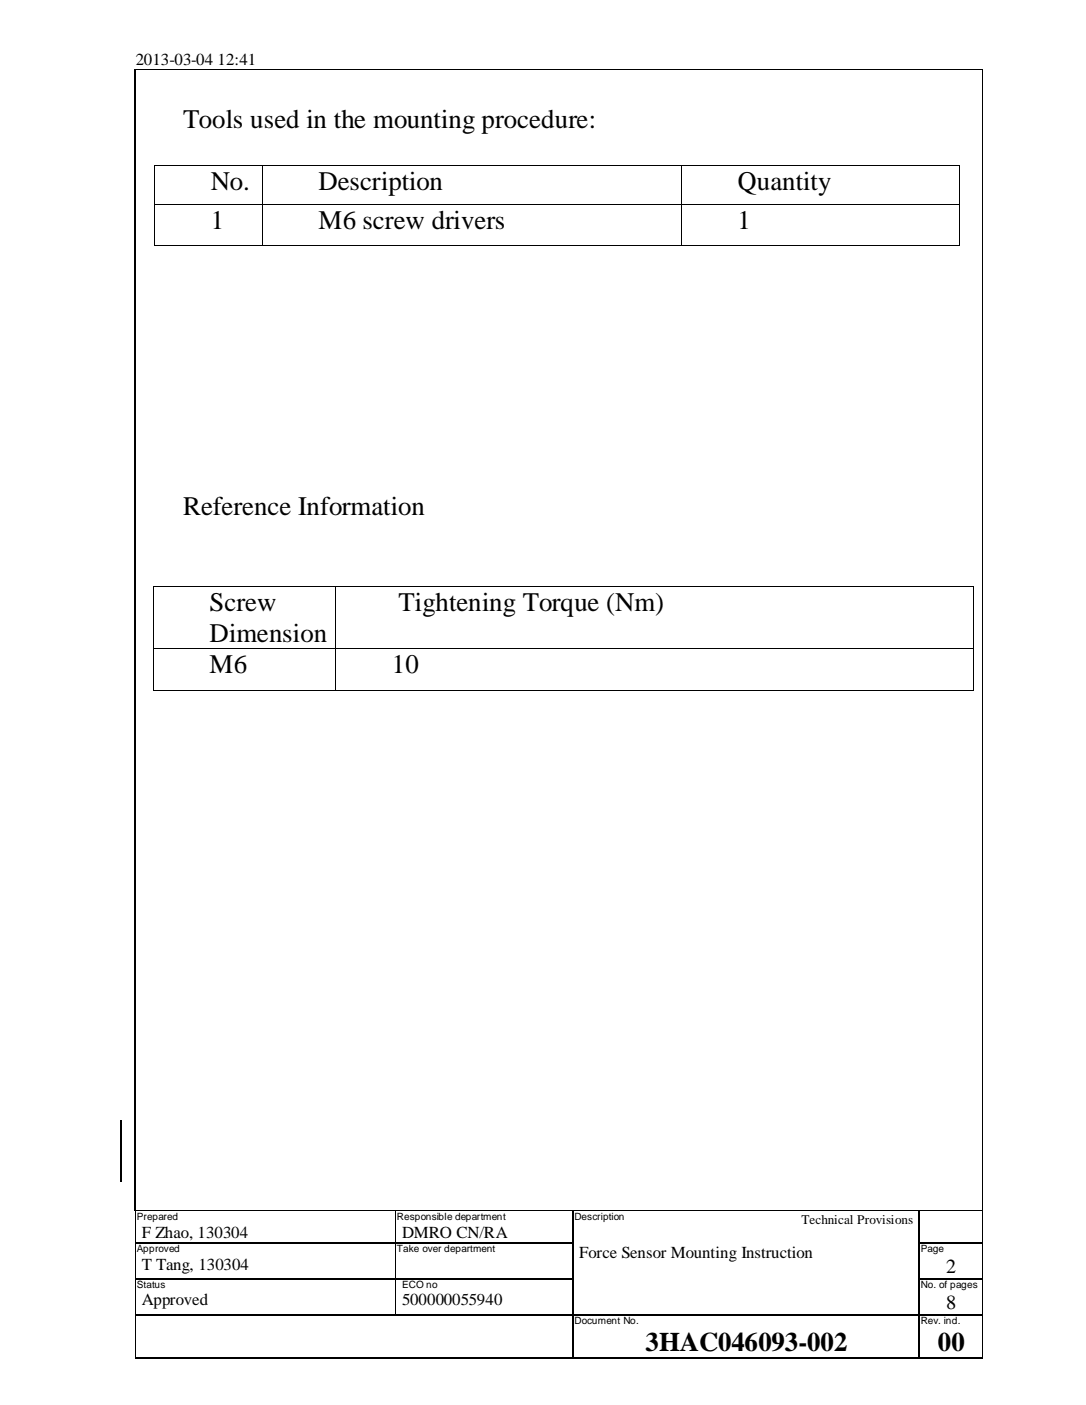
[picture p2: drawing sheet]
<svg xmlns="http://www.w3.org/2000/svg" width="216mm" height="279mm" viewBox="0 0 216 279" stroke-linecap="round" stroke-linejoin="round" font-family="sans-serif">
<defs><g id="words">
<g font-size="5.3">
<text x="36.4" y="25.5">Tools used in the mounting procedure:</text>
<text x="41.9" y="37.8">No.</text>
<text x="63.3" y="37.8">Description</text>
<text x="146.6" y="37.8">Quantity</text>
<text x="41.9" y="45.6">1</text>
<text x="63.3" y="45.6">M6 screw drivers</text>
<text x="146.6" y="45.6">1</text>
<text x="36.4" y="102.4">Reference Information</text>
<text x="41.7" y="121.4">Screw</text>
<text x="79.2" y="121.4">Tightening Torque (Nm)</text>
<text x="41.7" y="127.6">Dimension</text>
<text x="41.7" y="133.9">M6</text>
<text x="77.9" y="133.9">10</text>
<text x="128.4" y="268.6">3HAC046093-002</text>
<text x="186.4" y="268.6">00</text>
</g>
<g font-size="4">
<text x="188.1" y="253.2">2</text>
<text x="188.1" y="260.3">8</text>
</g>
<g font-size="3.3">
<text x="27" y="13">2013-03-04 12:41</text>
<text x="28.2" y="246.1">F Zhao, 130304</text>
<text x="79.9" y="246.1">DMRO CN/RA</text>
<text x="115.1" y="250.2">Force Sensor Mounting Instruction</text>
<text x="28.2" y="252.6">T Tang, 130304</text>
<text x="28.2" y="259.6">Approved</text>
<text x="79.9" y="259.6">500000055940</text>
</g>
<text font-size="2.6" x="159.3" y="243.4">Technical Provisions</text>
<g font-size="2">
<text x="27.2" y="242.7">Prepared</text>
<text x="78.9" y="242.7">Responsible department</text>
<text x="114.2" y="242.7">Description</text>
<text x="27.2" y="248.9">Approved</text>
<text x="78.9" y="248.9">Take over department</text>
<text x="183" y="248.9">Page</text>
<text x="27.2" y="256.1">Status</text>
<text x="79.9" y="256.1">ECO no</text>
<text x="183" y="256.1">No. of pages</text>
<text x="114.2" y="263.2">Document No.</text>
<text x="183" y="263.2">Rev. ind.</text>
</g>
</g></defs>
<g fill="#000">
<path d="M26.8 13.8h.2v.2h-.2zM195.3 13.8h.2v.2h-.2zM30.6 32.9h.2v.1h-.2zM52.2 32.9v.1zM135.5 32.9h.1v.1h-.1zM190.7 32.9h.1v.1h-.1zM30.6 40.6h.2v.2h-.2zM30.6 48.7h.2v.2h-.2zM52.2 40.6v.2zM52.2 48.7v.2zM135.5 40.6h.1v.2h-.1zM135.5 48.7h.1v.2h-.1z"/>
<path d="M190.7 40.6h.1v.2h-.1zM190.7 48.7h.1v.2h-.1zM30.4 116.5h.2v.2h-.2zM66.7 116.5l.1 .2zM193.5 116.5h.2v.2h-.2zM30.4 128.9h.2v.2h-.2zM30.4 137.2h.2v.2h-.2zM66.7 128.9l.1 .2zM66.7 137.2l.1 .2zM193.5 128.9h.2v.2h-.2zM193.5 137.2h.2v.2h-.2zM26.8 240.7h.2v.2h-.2z"/>
<path d="M26.8 247.1h.2v.2h-.2zM26.8 254.2h.2v.2h-.2zM78.6 240.7h.1v.2h-.1zM78.6 247.1h.1v.2h-.1zM78.6 254.2h.1v.2h-.1zM113.8 240.7h.2v.2h-.2zM113.8 247.1h.2v.2h-.2zM113.8 254.2h.2v.2h-.2zM146.8 240.7h.3v.2h-.3zM182.6 240.7h.3v.2h-.3zM182.6 247.1h.3v.2h-.3zM182.6 254.2h.3v.2h-.3z"/>
<path d="M195.3 240.7h.2v.2h-.2zM195.3 247.1h.2v.2h-.2zM195.3 254.2h.2v.2h-.2zM26.8 261.3h.2v.2h-.2zM26.8 269.9h.2v.3h-.2zM78.6 261.3h.1v.2h-.1zM113.8 261.3h.2v.2h-.2zM113.8 269.9h.2v.3h-.2zM182.6 261.3h.3v.2h-.3zM182.6 269.9h.3v.3h-.3zM195.3 261.3h.2v.2h-.2zM195.3 269.9h.2v.3h-.2z"/>
</g>
<g fill="none" stroke="#000" stroke-width=".2">
<path d="M27 13.9h168.3M195.4 14v226.7M30.7 33v7.6M30.8 32.9h21.4M52.2 33v7.6M52.2 32.9h83.3M135.6 33v7.6M135.6 32.9h55.1M190.8 33v7.6M30.7 40.8v7.9M30.8 40.7h21.4M30.8 48.8h21.4"/>
<path d="M52.2 40.8v7.9M52.2 40.7h83.3M52.2 48.8h83.3M135.6 40.8v7.9M135.6 40.7h55.1M135.6 48.8h55.1M190.8 40.8v7.9M30.5 116.7v12.2M30.6 116.6h36.1M66.8 116.7v12.2M66.8 116.6h126.7M193.6 116.7v12.2"/>
<path d="M30.5 129.1v8.1M30.6 129h36.1M30.6 137.3h36.1M66.8 129.1v8.1M66.8 129h126.7M66.8 137.3h126.7M193.6 129.1v8.1M26.9 240.9v6.2M26.9 247.3v6.9M26.9 254.4v6.9M27 240.8h168.3M78.7 240.9v6.2"/>
<path d="M78.7 247.3v6.9M78.7 254.4v6.9M195.4 240.9v6.2M195.4 247.3v6.9M195.4 254.4v6.9M26.9 261.5v8.4M195.4 261.5v8.4"/>
</g>
<g fill="none" stroke="#000" stroke-width=".25">
<path d="M26.9 14v226.7M24.1 222.8v12.2M27 247.2h51.6M27 254.3h51.6M78.7 247.2h35.1M78.7 254.3h35.1M113.9 240.9v6.2M113.9 247.3v6.9M113.9 254.4v6.9M182.8 240.9v6.2M182.8 247.3v6.9M182.8 254.4v6.9"/>
<path d="M182.9 247.2h12.4M182.9 254.3h12.4M27 261.4h51.6M27 270h86.8M78.7 261.4h35.1M113.9 261.5v8.4M114 261.4h68.6M114 270h68.6M182.8 261.5v8.4M182.9 261.4h12.4M182.9 270h12.4"/>
</g>
<use href="#words"/>
</svg>
